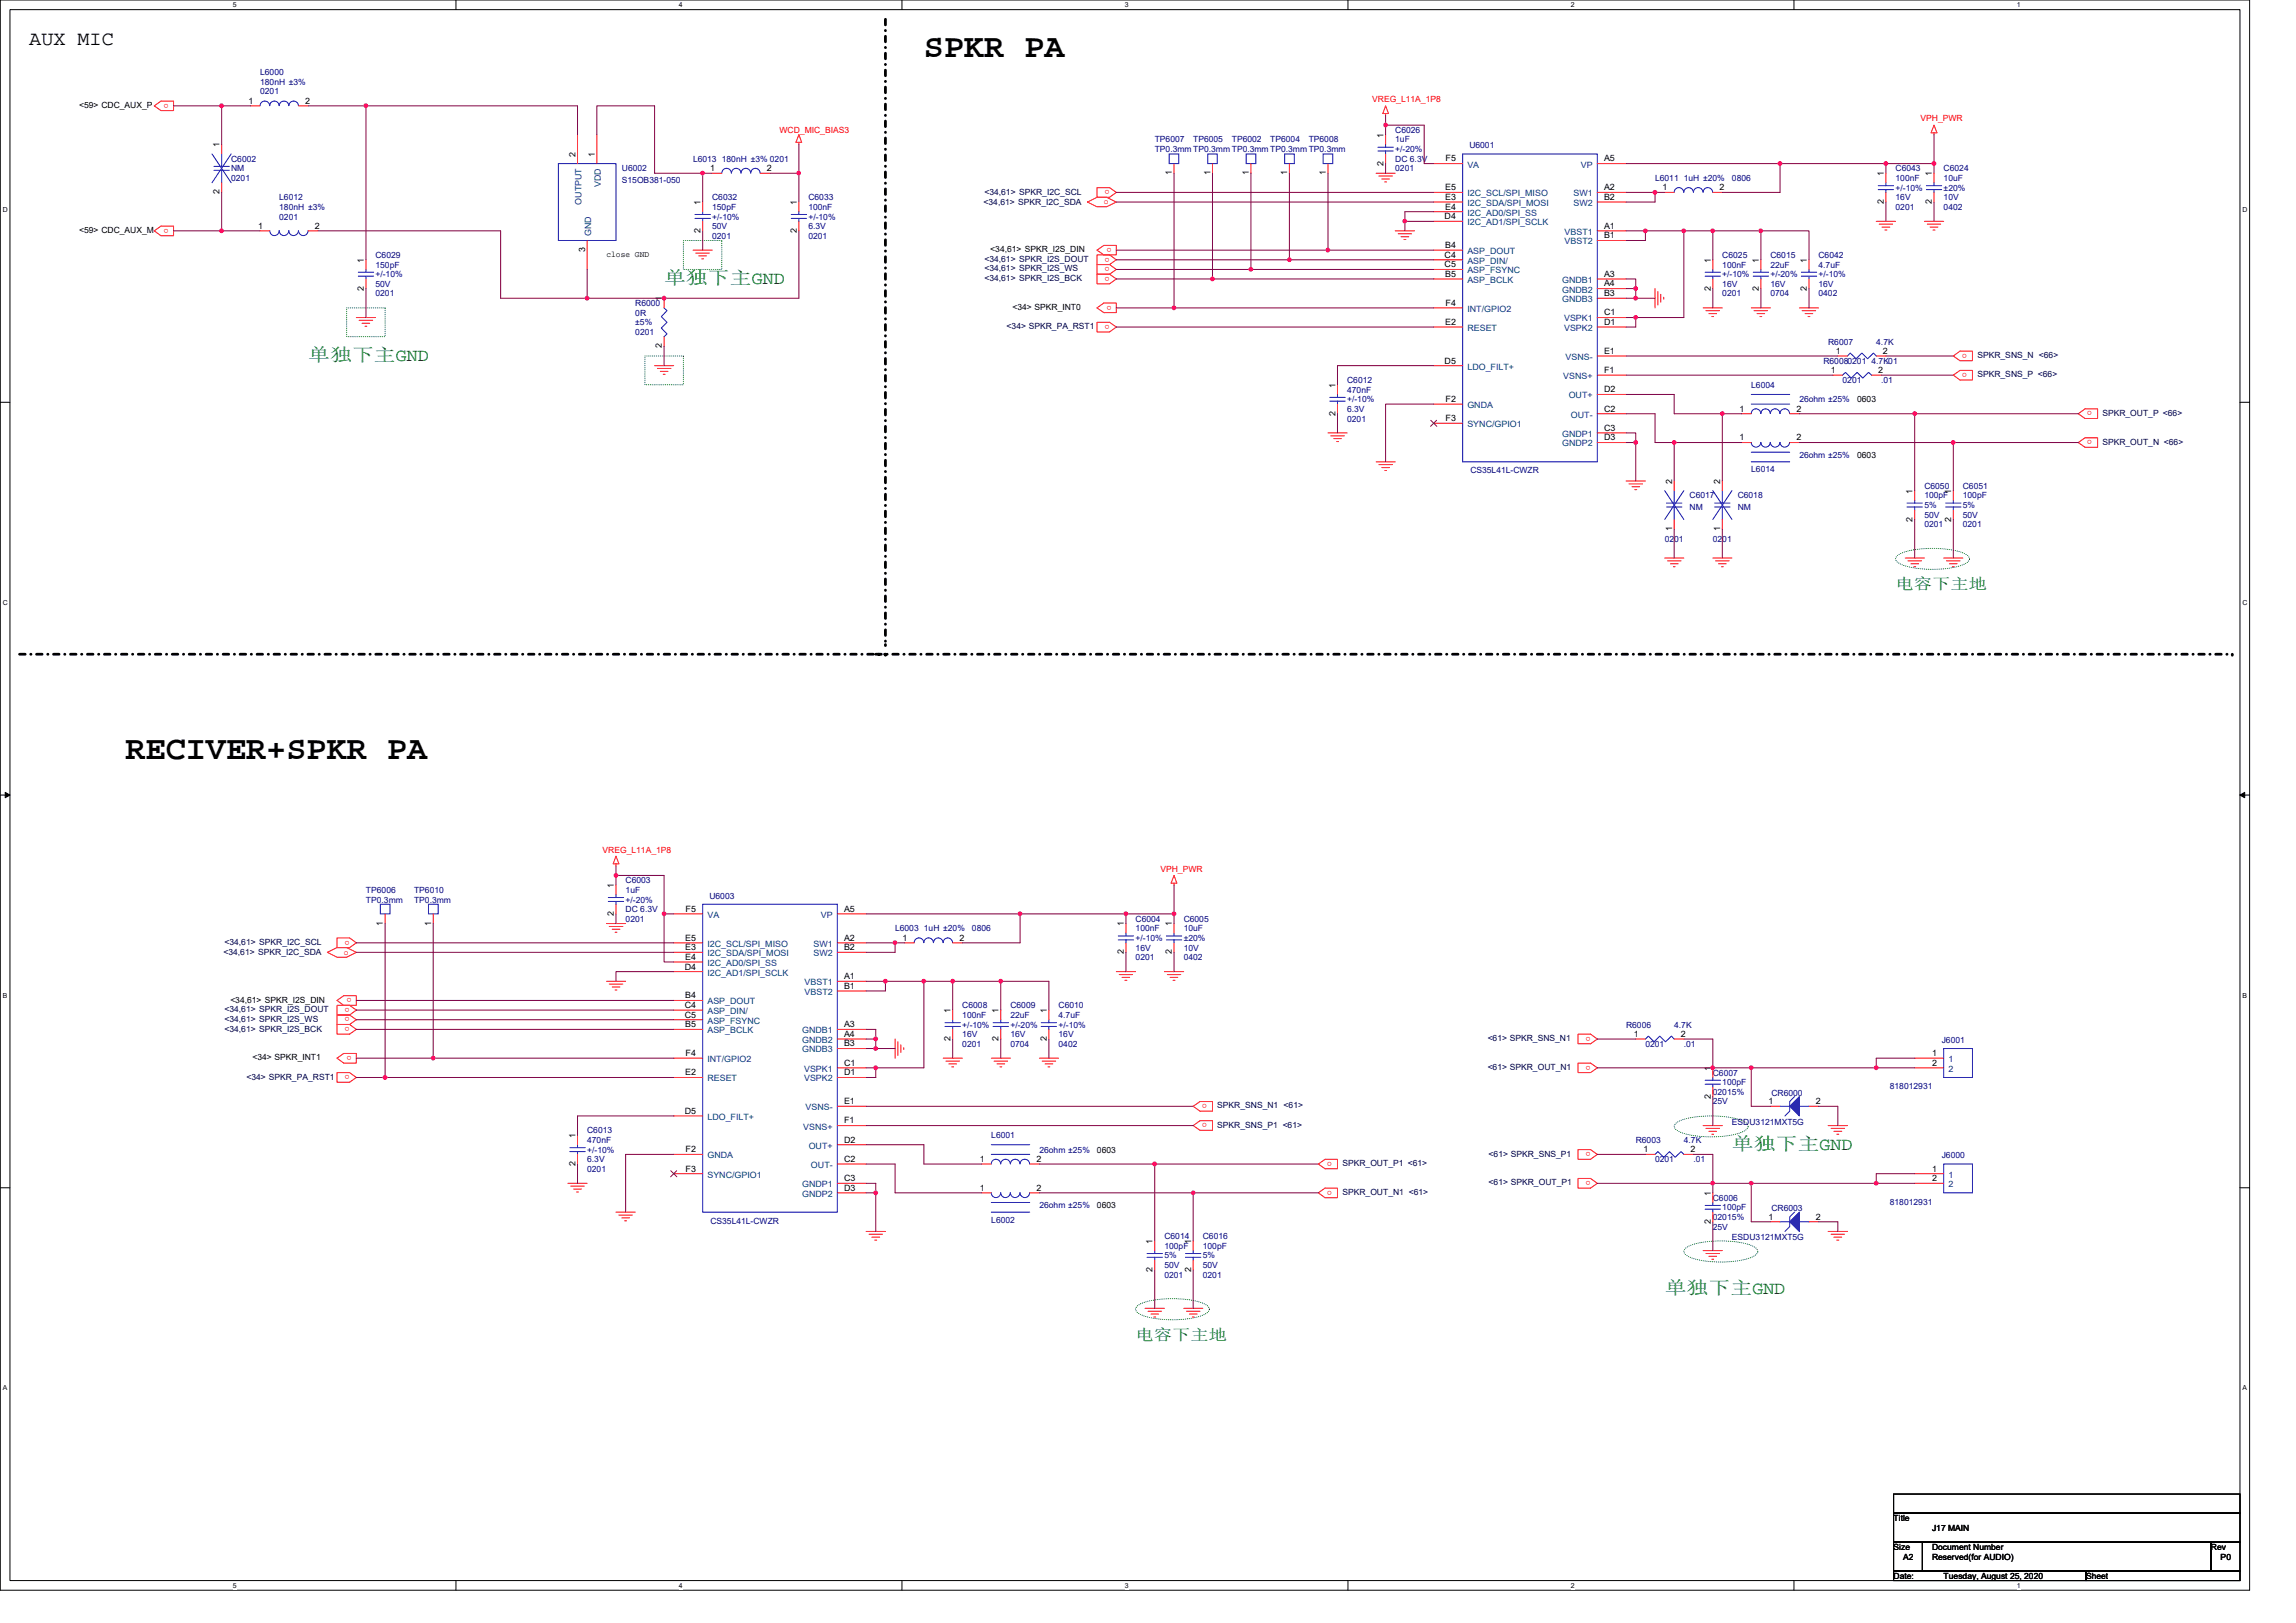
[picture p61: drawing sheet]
<svg xmlns="http://www.w3.org/2000/svg" width="297mm" height="210mm" viewBox="0 0 297 210" stroke-linecap="round" stroke-linejoin="round" font-family="sans-serif">
<defs><g id="words">
<g font-size="4.3">
<text x="119.5" y="7.4">SPKR PA</text>
<text x="16.2" y="98.2">RECIVER+SPKR PA</text>
</g>
<text font-size="2.6" x="3.8" y="5.8">AUX MIC</text>
<g font-size="2.3" fill="#008000">
<text x="85.9" y="36.7">单独下主GND</text>
<text x="39.9" y="46.7">单独下主GND</text>
<text x="224.1" y="148.7">单独下主GND</text>
<text x="215.4" y="167.4">单独下主GND</text>
</g>
<g font-size="2" fill="#008000">
<text x="245.2" y="76.3">电容下主地</text>
<text x="146.9" y="173.4">电容下主地</text>
</g>
<g font-size="1.1" fill="#000080">
<text x="33.7" y="9.7">L6000</text>
<text x="33.7" y="11">180nH ±3%</text>
<text x="33.7" y="12.2">0201</text>
<text x="180.5" y="17.2">C6026</text>
<text x="29.9" y="20.9">C6002</text>
<text x="29.9" y="22.2">NM</text>
<text x="29.9" y="23.4">0201</text>
<text x="80.5" y="22.2">U6002</text>
<text x="80.5" y="23.7">S15OB381-050</text>
<text x="89.7" y="20.9">L6013 180nH ±3% 0201</text>
<text x="149.4" y="18.4">TP6007</text>
<text x="149.4" y="19.7">TP0.3mm TP0.3mm TP0.3mm TP0.3mm TP0.3mm</text>
<text x="154.4" y="18.4">TP6005</text>
<text x="159.4" y="18.4">TP6002</text>
<text x="164.3" y="18.4">TP6004</text>
<text x="169.3" y="18.4">TP6008</text>
<text x="180.5" y="18.4">1uF</text>
<text x="180.5" y="22.2">0201</text>
<text x="180.5" y="20.9">DC 6.3V</text>
<text x="180.5" y="19.7">+/-20%</text>
<text x="190.1" y="19.2">U6001</text>
<text x="214.1" y="23.4">L6011 1uH ±20%</text>
<text x="224.1" y="23.4">0806</text>
<text x="245.2" y="22.2">C6043</text>
<text x="245.2" y="23.4">100nF</text>
<text x="251.5" y="22.2">C6024</text>
<text x="251.5" y="23.4">10uF</text>
<text x="36.1" y="25.9">L6012</text>
<text x="36.1" y="27.2">180nH ±3%</text>
<text x="36.1" y="28.4">0201</text>
<text x="92.1" y="25.9">C6032</text>
<text x="92.1" y="27.2">150pF</text>
<text x="92.1" y="29.7">50V</text>
<text x="92.1" y="28.4">+/-10%</text>
<text x="104.6" y="25.9">C6033</text>
<text x="104.6" y="27.2">100nF</text>
<text x="104.6" y="29.7">6.3V</text>
<text x="104.6" y="28.4">+/-10%</text>
<text x="245.2" y="27.2">0201</text>
<text x="245.2" y="25.9">16V</text>
<text x="245.2" y="24.7">+/-10%</text>
<text x="251.5" y="27.2">0402</text>
<text x="251.5" y="25.9">10V</text>
<text x="251.5" y="24.7">±20%</text>
<text x="48.6" y="33.4">C6029</text>
<text x="48.6" y="34.6">150pF</text>
<text x="48.6" y="35.9">+/-10%</text>
<text x="92.1" y="30.9">0201</text>
<text x="104.6" y="30.9">0201</text>
<text x="222.8" y="33.4">C6025</text>
<text x="222.8" y="34.6">100nF</text>
<text x="222.8" y="35.9">+/-10%</text>
<text x="229" y="33.4">C6015</text>
<text x="229" y="34.6">22uF</text>
<text x="229" y="35.9">+/-20%</text>
<text x="235.3" y="33.4">C6042</text>
<text x="235.3" y="34.6">4.7uF</text>
<text x="235.3" y="35.9">+/-10%</text>
<text x="48.6" y="38.4">0201</text>
<text x="48.6" y="37.1">50V</text>
<text x="82.2" y="39.6">R6000</text>
<text x="82.2" y="40.9">0R</text>
<text x="222.8" y="38.4">0201</text>
<text x="222.8" y="37.1">16V</text>
<text x="229" y="38.4">0704</text>
<text x="229" y="37.1">16V</text>
<text x="235.3" y="38.4">0402</text>
<text x="235.3" y="37.1">16V</text>
<text x="82.2" y="42.1">±5%</text>
<text x="82.2" y="43.3">0201</text>
<text x="235.9" y="47.1">R60080201</text>
<text x="236.5" y="44.6">R6007</text>
<text x="242.1" y="47.1">4.7K.01</text>
<text x="242.7" y="44.6">4.7K</text>
<text x="174.3" y="49.6">C6012</text>
<text x="174.3" y="50.8">470nF</text>
<text x="174.3" y="53.3">6.3V</text>
<text x="174.3" y="52">+/-10%</text>
<text x="226.6" y="50.2">L6004</text>
<text x="232.8" y="52">26ohm ±25%</text>
<text x="238.4" y="49.6">0201</text>
<text x="243.4" y="49.6">.01</text>
<text x="174.3" y="54.5">0201</text>
<text x="232.8" y="59.3">26ohm ±25%</text>
<text x="190.2" y="61.3">CS35L41L-CWZR</text>
<text x="218.6" y="64.5">C6017</text>
<text x="218.6" y="66">NM</text>
<text x="224.8" y="64.5">C6018</text>
<text x="224.8" y="66">NM</text>
<text x="226.6" y="61.1">L6014</text>
<text x="249" y="63.2">C6050</text>
<text x="249" y="64.5">100pF</text>
<text x="249" y="65.7">5%</text>
<text x="253.9" y="63.2">C6051</text>
<text x="253.9" y="64.5">100pF</text>
<text x="253.9" y="65.7">5%</text>
<text x="215.4" y="70.1">0201</text>
<text x="221.6" y="70.1">0201</text>
<text x="249" y="68.2">0201</text>
<text x="249" y="67">50V</text>
<text x="253.9" y="68.2">0201</text>
<text x="253.9" y="67">50V</text>
<text x="47.3" y="115.5">TP6006</text>
<text x="47.3" y="116.8">TP0.3mm</text>
<text x="53.6" y="115.5">TP6010</text>
<text x="53.6" y="116.8">TP0.3mm</text>
<text x="80.9" y="114.3">C6003</text>
<text x="80.9" y="115.5">1uF</text>
<text x="80.9" y="119.3">0201</text>
<text x="80.9" y="118">DC 6.3V</text>
<text x="80.9" y="116.8">+/-20%</text>
<text x="91.8" y="116.3">U6003</text>
<text x="146.9" y="119.3">C6004</text>
<text x="153.1" y="119.3">C6005</text>
<text x="115.8" y="120.5">L6003 1uH ±20%</text>
<text x="125.7" y="120.5">0806</text>
<text x="146.9" y="120.5">100nF</text>
<text x="146.9" y="124.2">0201</text>
<text x="146.9" y="123">16V</text>
<text x="146.9" y="121.8">+/-10%</text>
<text x="153.1" y="120.5">10uF</text>
<text x="153.1" y="124.2">0402</text>
<text x="153.1" y="123">10V</text>
<text x="153.1" y="121.8">±20%</text>
<text x="124.5" y="130.4">C6008</text>
<text x="124.5" y="131.7">100nF</text>
<text x="130.7" y="130.4">C6009</text>
<text x="130.7" y="131.7">22uF</text>
<text x="136.9" y="130.4">C6010</text>
<text x="136.9" y="131.7">4.7uF</text>
<text x="124.5" y="135.4">0201</text>
<text x="124.5" y="134.2">16V</text>
<text x="124.5" y="132.9">+/-10%</text>
<text x="130.7" y="135.4">0704</text>
<text x="130.7" y="134.2">16V</text>
<text x="130.7" y="132.9">+/-20%</text>
<text x="136.9" y="135.4">0402</text>
<text x="136.9" y="134.2">16V</text>
<text x="136.9" y="132.9">+/-10%</text>
<text x="210.4" y="132.9">R6006</text>
<text x="212.9" y="135.4">0201</text>
<text x="216.6" y="132.9">4.7K</text>
<text x="217.8" y="135.4">.01</text>
<text x="251.2" y="134.9">J6001</text>
<text x="221.6" y="139.2">C6007</text>
<text x="221.6" y="141.7">02015%</text>
<text x="221.6" y="142.9">25V</text>
<text x="222.8" y="140.4">100pF</text>
<text x="229.2" y="141.8">CR6000</text>
<text x="244.5" y="140.9">818012931</text>
<text x="76" y="146.6">C6013</text>
<text x="76" y="147.9">470nF</text>
<text x="76" y="149.1">+/-10%</text>
<text x="128.2" y="147.3">L6001</text>
<text x="134.5" y="149.1">26ohm ±25%</text>
<text x="211.6" y="147.9">R6003</text>
<text x="217.8" y="147.9">4.7K</text>
<text x="224.1" y="145.5">ESDU3121MXT5G</text>
<text x="251.2" y="149.9">J6000</text>
<text x="76" y="151.6">0201</text>
<text x="76" y="150.4">6.3V</text>
<text x="214.1" y="150.4">0201</text>
<text x="219.1" y="150.4">.01</text>
<text x="221.6" y="155.3">C6006</text>
<text x="244.5" y="155.9">818012931</text>
<text x="91.9" y="158.3">CS35L41L-CWZR</text>
<text x="128.2" y="158.2">L6002</text>
<text x="134.5" y="156.3">26ohm ±25%</text>
<text x="150.6" y="160.3">C6014</text>
<text x="150.6" y="161.6">100pF</text>
<text x="155.6" y="160.3">C6016</text>
<text x="155.6" y="161.6">100pF</text>
<text x="221.6" y="157.8">02015%</text>
<text x="221.6" y="159.1">25V</text>
<text x="222.8" y="156.6">100pF</text>
<text x="224.1" y="160.4">ESDU3121MXT5G</text>
<text x="229.2" y="156.7">CR6003</text>
<text x="150.6" y="165.3">0201</text>
<text x="150.6" y="164.1">50V</text>
<text x="150.6" y="162.8">5%</text>
<text x="155.6" y="165.3">0201</text>
<text x="155.6" y="164.1">50V</text>
<text x="155.6" y="162.8">5%</text>
</g>
<g font-size="1.1">
<text x="10.2" y="14">&lt;59&gt; CDC_AUX_P</text>
<text x="32.1" y="13.4">1</text>
<text x="39.5" y="13.4">2</text>
<text x="179" y="17.8" transform="rotate(-90 179 17.8)">1</text>
<text x="28.4" y="19" transform="rotate(-90 28.4 19)">1</text>
<text x="74.4" y="20.3" transform="rotate(-90 74.4 20.3)">2</text>
<text x="76.9" y="20.3" transform="rotate(-90 76.9 20.3)">1</text>
<text x="91.9" y="22.1">1</text>
<text x="99.2" y="22.1">2</text>
<text x="151.6" y="22.7" transform="rotate(-90 151.6 22.7)">1</text>
<text x="156.6" y="22.7" transform="rotate(-90 156.6 22.7)">1</text>
<text x="161.6" y="22.7" transform="rotate(-90 161.6 22.7)">1</text>
<text x="166.5" y="22.7" transform="rotate(-90 166.5 22.7)">1</text>
<text x="171.5" y="22.7" transform="rotate(-90 171.5 22.7)">1</text>
<text x="179" y="21.4" transform="rotate(-90 179 21.4)">2</text>
<text x="187" y="20.9">F5</text>
<text x="207.5" y="20.9">A5</text>
<text x="243.7" y="22.8" transform="rotate(-90 243.7 22.8)">1</text>
<text x="249.9" y="22.8" transform="rotate(-90 249.9 22.8)">1</text>
<text x="28.4" y="25.1" transform="rotate(-90 28.4 25.1)">2</text>
<text x="33.4" y="29.6">1</text>
<text x="40.7" y="29.6">2</text>
<text x="90.6" y="26.5" transform="rotate(-90 90.6 26.5)">1</text>
<text x="103.1" y="26.5" transform="rotate(-90 103.1 26.5)">1</text>
<text x="186.9" y="28.4">D4</text>
<text x="187" y="25.9">E3</text>
<text x="187" y="27.1">E4</text>
<text x="187" y="24.6">E5</text>
<text x="207.5" y="24.6">A2</text>
<text x="207.5" y="25.9">B2</text>
<text x="207.5" y="29.6">A1</text>
<text x="215.1" y="24.6">1</text>
<text x="222.5" y="24.6">2</text>
<text x="243.7" y="26.4" transform="rotate(-90 243.7 26.4)">2</text>
<text x="249.9" y="26.4" transform="rotate(-90 249.9 26.4)">2</text>
<text x="10.2" y="30.1">&lt;59&gt; CDC_AUX_M</text>
<text x="47.1" y="34" transform="rotate(-90 47.1 34)">1</text>
<text x="75.7" y="32.6" transform="rotate(-90 75.7 32.6)">3</text>
<text x="78.5" y="33.3">close GND</text>
<text x="90.6" y="30.1" transform="rotate(-90 90.6 30.1)">2</text>
<text x="103.1" y="30.1" transform="rotate(-90 103.1 30.1)">2</text>
<text x="128.1" y="32.6">&lt;34,61&gt; SPKR_I2S_DIN</text>
<text x="186.9" y="33.3">C4</text>
<text x="186.9" y="34.6">C5</text>
<text x="187" y="32.1">B4</text>
<text x="187" y="35.8">B5</text>
<text x="207.5" y="35.8">A3</text>
<text x="207.5" y="30.8">B1</text>
<text x="221.3" y="34" transform="rotate(-90 221.3 34)">1</text>
<text x="227.5" y="34" transform="rotate(-90 227.5 34)">1</text>
<text x="233.8" y="34" transform="rotate(-90 233.8 34)">1</text>
<text x="47.1" y="37.6" transform="rotate(-90 47.1 37.6)">2</text>
<text x="85.6" y="39" transform="rotate(-90 85.6 39)">1</text>
<text x="131" y="40.1">&lt;34&gt; SPKR_INT0</text>
<text x="187" y="39.6">F4</text>
<text x="207.5" y="37.1">A4</text>
<text x="207.5" y="38.3">B3</text>
<text x="207.5" y="40.8">C1</text>
<text x="221.3" y="37.6" transform="rotate(-90 221.3 37.6)">2</text>
<text x="227.5" y="37.6" transform="rotate(-90 227.5 37.6)">2</text>
<text x="233.8" y="37.6" transform="rotate(-90 233.8 37.6)">2</text>
<text x="85.6" y="45.1" transform="rotate(-90 85.6 45.1)">2</text>
<text x="186.9" y="47">D5</text>
<text x="187" y="42">E2</text>
<text x="207.5" y="45.8">E1</text>
<text x="207.5" y="42">D1</text>
<text x="237.5" y="45.8">1</text>
<text x="243.6" y="45.8">2</text>
<text x="172.8" y="53.8" transform="rotate(-90 172.8 53.8)">2</text>
<text x="172.8" y="50.2" transform="rotate(-90 172.8 50.2)">1</text>
<text x="187" y="52">F2</text>
<text x="207.5" y="53.3">C2</text>
<text x="207.5" y="48.3">F1</text>
<text x="207.5" y="50.8">D2</text>
<text x="225.1" y="53.3">1</text>
<text x="232.4" y="53.3">2</text>
<text x="236.9" y="48.3">1</text>
<text x="240.3" y="52">0603</text>
<text x="243" y="48.3">2</text>
<text x="187" y="54.5">F3</text>
<text x="207.5" y="55.7">C3</text>
<text x="207.5" y="57">D3</text>
<text x="225.1" y="57">1</text>
<text x="232.4" y="57">2</text>
<text x="240.3" y="59.3">0603</text>
<text x="216.3" y="62.6" transform="rotate(-90 216.3 62.6)">2</text>
<text x="222.5" y="62.6" transform="rotate(-90 222.5 62.6)">2</text>
<text x="247.4" y="63.9" transform="rotate(-90 247.4 63.9)">1</text>
<text x="252.4" y="63.9" transform="rotate(-90 252.4 63.9)">1</text>
<text x="216.3" y="68.7" transform="rotate(-90 216.3 68.7)">1</text>
<text x="222.5" y="68.7" transform="rotate(-90 222.5 68.7)">1</text>
<text x="247.4" y="67.5" transform="rotate(-90 247.4 67.5)">2</text>
<text x="252.4" y="67.5" transform="rotate(-90 252.4 67.5)">2</text>
<text x="49.5" y="119.7" transform="rotate(-90 49.5 119.7)">1</text>
<text x="55.8" y="119.7" transform="rotate(-90 55.8 119.7)">1</text>
<text x="79.4" y="118.5" transform="rotate(-90 79.4 118.5)">2</text>
<text x="79.4" y="114.9" transform="rotate(-90 79.4 114.9)">1</text>
<text x="88.7" y="118">F5</text>
<text x="109.2" y="118">A5</text>
<text x="145.4" y="119.9" transform="rotate(-90 145.4 119.9)">1</text>
<text x="151.6" y="119.9" transform="rotate(-90 151.6 119.9)">1</text>
<text x="88.6" y="125.4">D4</text>
<text x="88.6" y="122.9">E3</text>
<text x="88.6" y="124.2">E4</text>
<text x="88.6" y="121.7">E5</text>
<text x="109.2" y="121.7">A2</text>
<text x="109.2" y="122.9">B2</text>
<text x="116.8" y="121.7">1</text>
<text x="124.1" y="121.7">2</text>
<text x="145.4" y="123.5" transform="rotate(-90 145.4 123.5)">2</text>
<text x="151.6" y="123.5" transform="rotate(-90 151.6 123.5)">2</text>
<text x="29.8" y="129.7">&lt;34,61&gt; SPKR_I2S_DIN</text>
<text x="88.6" y="130.4">C4</text>
<text x="88.6" y="131.7">C5</text>
<text x="88.6" y="129.2">B4</text>
<text x="109.2" y="126.7">A1</text>
<text x="109.2" y="127.9">B1</text>
<text x="123" y="131.1" transform="rotate(-90 123 131.1)">1</text>
<text x="129.2" y="131.1" transform="rotate(-90 129.2 131.1)">1</text>
<text x="135.4" y="131.1" transform="rotate(-90 135.4 131.1)">1</text>
<text x="32.7" y="137.2">&lt;34&gt; SPKR_INT1</text>
<text x="88.6" y="132.9">B5</text>
<text x="88.7" y="136.6">F4</text>
<text x="109.2" y="132.9">A3</text>
<text x="109.2" y="134.2">A4</text>
<text x="109.2" y="135.4">B3</text>
<text x="109.2" y="137.9">C1</text>
<text x="123" y="134.7" transform="rotate(-90 123 134.7)">2</text>
<text x="129.2" y="134.7" transform="rotate(-90 129.2 134.7)">2</text>
<text x="135.4" y="134.7" transform="rotate(-90 135.4 134.7)">2</text>
<text x="211.4" y="134.2">1</text>
<text x="217.5" y="134.2">2</text>
<text x="250" y="136.6">1</text>
<text x="250" y="137.9">2</text>
<text x="88.6" y="139.1">E2</text>
<text x="109.2" y="139.1">D1</text>
<text x="109.2" y="142.9">E1</text>
<text x="221.3" y="142.2" transform="rotate(-90 221.3 142.2)">2</text>
<text x="221.3" y="138.5" transform="rotate(-90 221.3 138.5)">1</text>
<text x="228.8" y="142.9">1</text>
<text x="234.9" y="142.9">2</text>
<text x="74.4" y="147.2" transform="rotate(-90 74.4 147.2)">1</text>
<text x="88.6" y="144.1">D5</text>
<text x="88.7" y="149.1">F2</text>
<text x="109.2" y="145.4">F1</text>
<text x="109.2" y="147.8">D2</text>
<text x="141.9" y="149.1">0603</text>
<text x="212.6" y="149.1">1</text>
<text x="218.7" y="149.1">2</text>
<text x="74.4" y="150.9" transform="rotate(-90 74.4 150.9)">2</text>
<text x="88.7" y="151.6">F3</text>
<text x="109.2" y="150.3">C2</text>
<text x="109.2" y="152.8">C3</text>
<text x="109.2" y="154.1">D3</text>
<text x="126.7" y="154.1">1</text>
<text x="126.7" y="150.3">1</text>
<text x="134.1" y="154.1">2</text>
<text x="134.1" y="150.3">2</text>
<text x="221.3" y="154.7" transform="rotate(-90 221.3 154.7)">1</text>
<text x="250" y="151.6">1</text>
<text x="250" y="152.8">2</text>
<text x="141.9" y="156.3">0603</text>
<text x="149.1" y="160.9" transform="rotate(-90 149.1 160.9)">1</text>
<text x="154.1" y="160.9" transform="rotate(-90 154.1 160.9)">1</text>
<text x="221.3" y="158.3" transform="rotate(-90 221.3 158.3)">2</text>
<text x="228.8" y="157.8">1</text>
<text x="234.9" y="157.8">2</text>
<text x="149.1" y="164.5" transform="rotate(-90 149.1 164.5)">2</text>
<text x="154.1" y="164.5" transform="rotate(-90 154.1 164.5)">2</text>
<text x="245" y="196.8">Title</text>
<text x="245" y="200.5">Size</text>
<text x="246.2" y="201.8">A2</text>
<text x="250" y="200.5">Document Number</text>
<text x="250" y="201.8">Reserved(for AUDIO)</text>
<text x="250" y="198">J17 MAIN</text>
<text x="286" y="200.5">Rev</text>
<text x="287.3" y="201.8">P0</text>
<text x="245" y="204.3">Date:</text>
<text x="251.5" y="204.3">Tuesday, August 25, 2020</text>
<text x="269.9" y="204.3">Sheet</text>
</g>
<g font-size="1.1" fill="#f00">
<text x="21.8" y="13.4" transform="rotate(180 21.8 13.4)">o</text>
<text x="100.9" y="17.2">WCD_MIC_BIAS3</text>
<text x="177.5" y="13.2">VREG_L11A_1P8</text>
<text x="248.5" y="15.7">VPH_PWR</text>
<text x="21.8" y="29.6" transform="rotate(180 21.8 29.6)">o</text>
<text x="142.8" y="26.4">o</text>
<text x="143.5" y="24.6" transform="rotate(180 143.5 24.6)">o</text>
<text x="143.5" y="33.3" transform="rotate(180 143.5 33.3)">o</text>
<text x="143.5" y="34.6" transform="rotate(180 143.5 34.6)">o</text>
<text x="143.5" y="35.8" transform="rotate(180 143.5 35.8)">o</text>
<text x="143.8" y="32.1" transform="rotate(180 143.8 32.1)">o</text>
<text x="143.8" y="39.5" transform="rotate(180 143.8 39.5)">o</text>
<text x="143.5" y="42" transform="rotate(180 143.5 42)">o</text>
<text x="254.4" y="45.8" transform="rotate(180 254.4 45.8)">o</text>
<text x="254.4" y="48.3" transform="rotate(180 254.4 48.3)">o</text>
<text x="270.6" y="53.2" transform="rotate(180 270.6 53.2)">o</text>
<text x="270.6" y="57" transform="rotate(180 270.6 57)">o</text>
<text x="78" y="110.3">VREG_L11A_1P8</text>
<text x="150.1" y="112.8">VPH_PWR</text>
<text x="44.5" y="123.5">o</text>
<text x="45.2" y="121.7" transform="rotate(180 45.2 121.7)">o</text>
<text x="45.2" y="130.4" transform="rotate(180 45.2 130.4)">o</text>
<text x="45.2" y="131.6" transform="rotate(180 45.2 131.6)">o</text>
<text x="45.5" y="129.2" transform="rotate(180 45.5 129.2)">o</text>
<text x="45.2" y="132.9" transform="rotate(180 45.2 132.9)">o</text>
<text x="45.5" y="136.6" transform="rotate(180 45.5 136.6)">o</text>
<text x="205.8" y="134.1" transform="rotate(180 205.8 134.1)">o</text>
<text x="205.8" y="137.9" transform="rotate(180 205.8 137.9)">o</text>
<text x="45.2" y="139.1" transform="rotate(180 45.2 139.1)">o</text>
<text x="156.1" y="142.9" transform="rotate(180 156.1 142.9)">o</text>
<text x="156.1" y="145.3" transform="rotate(180 156.1 145.3)">o</text>
<text x="205.8" y="149.1" transform="rotate(180 205.8 149.1)">o</text>
<text x="172.3" y="150.3" transform="rotate(180 172.3 150.3)">o</text>
<text x="172.3" y="154.1" transform="rotate(180 172.3 154.1)">o</text>
<text x="205.8" y="152.8" transform="rotate(180 205.8 152.8)">o</text>
</g>
<g font-size="1.1" fill="#004080">
<text x="189.8" y="21.7">VA</text>
<text x="204.5" y="21.7">VP</text>
<text x="75.2" y="26.5" transform="rotate(-90 75.2 26.5)">OUTPUT</text>
<text x="77.7" y="24.2" transform="rotate(-90 77.7 24.2)">VDD</text>
<text x="189.8" y="29.1">I2C_AD1/SPI_SCLK</text>
<text x="189.8" y="26.6">I2C_SDA/SPI_MOSI</text>
<text x="189.8" y="27.9">I2C_AD0/SPI_SS</text>
<text x="189.8" y="25.4">I2C_SCL/SPI_MISO</text>
<text x="203.6" y="25.4">SW1</text>
<text x="203.6" y="26.6">SW2</text>
<text x="76.5" y="30.5" transform="rotate(-90 76.5 30.5)">GND</text>
<text x="189.8" y="32.9">ASP_DOUT</text>
<text x="189.8" y="34.1">ASP_DIN/</text>
<text x="189.8" y="35.4">ASP_FSYNC</text>
<text x="202.4" y="30.4">VBST1</text>
<text x="202.4" y="31.6">VBST2</text>
<text x="189.8" y="36.6">ASP_BCLK</text>
<text x="189.8" y="40.3">INT/GPIO2</text>
<text x="202.1" y="36.6">GNDB1</text>
<text x="202.1" y="37.8">GNDB2</text>
<text x="202.1" y="39.1">GNDB3</text>
<text x="202.4" y="41.6">VSPK1</text>
<text x="189.8" y="47.8">LDO_FILT+</text>
<text x="189.8" y="42.8">RESET</text>
<text x="202.4" y="42.8">VSPK2</text>
<text x="202.5" y="46.6">VSNS-</text>
<text x="189.8" y="52.8">GNDA</text>
<text x="202.2" y="49">VSNS+</text>
<text x="202.9" y="51.5">OUT+</text>
<text x="189.8" y="55.3">SYNC/GPIO1</text>
<text x="202.1" y="56.5">GNDP1</text>
<text x="202.1" y="57.8">GNDP2</text>
<text x="203.2" y="54">OUT-</text>
<text x="91.5" y="118.7">VA</text>
<text x="106.2" y="118.7">VP</text>
<text x="91.5" y="123.7">I2C_SDA/SPI_MOSI</text>
<text x="91.5" y="125">I2C_AD0/SPI_SS</text>
<text x="91.5" y="122.5">I2C_SCL/SPI_MISO</text>
<text x="105.2" y="122.5">SW1</text>
<text x="105.2" y="123.7">SW2</text>
<text x="91.5" y="129.9">ASP_DOUT</text>
<text x="91.5" y="131.2">ASP_DIN/</text>
<text x="91.5" y="126.2">I2C_AD1/SPI_SCLK</text>
<text x="104.1" y="127.5">VBST1</text>
<text x="104.1" y="128.7">VBST2</text>
<text x="91.5" y="133.7">ASP_BCLK</text>
<text x="91.5" y="132.4">ASP_FSYNC</text>
<text x="91.5" y="137.4">INT/GPIO2</text>
<text x="103.8" y="133.7">GNDB1</text>
<text x="103.8" y="134.9">GNDB2</text>
<text x="103.8" y="136.2">GNDB3</text>
<text x="252.1" y="137.4">1</text>
<text x="91.5" y="139.9">RESET</text>
<text x="104" y="138.7">VSPK1</text>
<text x="104" y="139.9">VSPK2</text>
<text x="104.2" y="143.6">VSNS-</text>
<text x="252.1" y="138.7">2</text>
<text x="91.5" y="144.9">LDO_FILT+</text>
<text x="91.5" y="149.9">GNDA</text>
<text x="103.9" y="146.1">VSNS+</text>
<text x="104.6" y="148.6">OUT+</text>
<text x="91.5" y="152.4">SYNC/GPIO1</text>
<text x="103.8" y="153.6">GNDP1</text>
<text x="103.8" y="154.8">GNDP2</text>
<text x="104.9" y="151.1">OUT-</text>
<text x="252.1" y="152.4">1</text>
<text x="252.1" y="153.6">2</text>
</g>
<g font-size="1.1" fill="#000040">
<text x="127.3" y="26.5">&lt;34,61&gt; SPKR_I2C_SDA</text>
<text x="127.4" y="25.2">&lt;34,61&gt; SPKR_I2C_SCL</text>
<text x="127.4" y="33.9">&lt;34,61&gt; SPKR_I2S_DOUT</text>
<text x="127.4" y="35.1">&lt;34,61&gt; SPKR_I2S_WS</text>
<text x="127.4" y="36.4">&lt;34,61&gt; SPKR_I2S_BCK</text>
<text x="130.2" y="42.6">&lt;34&gt; SPKR_PA_RST1</text>
<text x="255.8" y="46.3">SPKR_SNS_N &lt;66&gt;</text>
<text x="255.8" y="48.8">SPKR_SNS_P &lt;66&gt;</text>
<text x="272" y="53.8">SPKR_OUT_P &lt;66&gt;</text>
<text x="272" y="57.5">SPKR_OUT_N &lt;66&gt;</text>
<text x="28.9" y="123.6">&lt;34,61&gt; SPKR_I2C_SDA</text>
<text x="29" y="122.2">&lt;34,61&gt; SPKR_I2C_SCL</text>
<text x="29" y="131">&lt;34,61&gt; SPKR_I2S_DOUT</text>
<text x="29" y="132.2">&lt;34,61&gt; SPKR_I2S_WS</text>
<text x="29" y="133.5">&lt;34,61&gt; SPKR_I2S_BCK</text>
<text x="192.5" y="134.7">&lt;61&gt; SPKR_SNS_N1</text>
<text x="31.9" y="139.7">&lt;34&gt; SPKR_PA_RST1</text>
<text x="157.5" y="143.4">SPKR_SNS_N1 &lt;61&gt;</text>
<text x="192.5" y="138.4">&lt;61&gt; SPKR_OUT_N1</text>
<text x="157.5" y="145.9">SPKR_SNS_P1 &lt;61&gt;</text>
<text x="192.6" y="149.6">&lt;61&gt; SPKR_SNS_P1</text>
<text x="173.7" y="150.9">SPKR_OUT_P1 &lt;61&gt;</text>
<text x="173.7" y="154.6">SPKR_OUT_N1 &lt;61&gt;</text>
<text x="192.6" y="153.4">&lt;61&gt; SPKR_OUT_P1</text>
</g>
<g font-size=".9">
<text x="30.1" y="1">5</text>
<text x="87.8" y="1">4</text>
<text x="145.5" y="1">3</text>
<text x="203.2" y="1">2</text>
<text x="260.9" y="1">1</text>
<text x=".4" y="27.5">D</text>
<text x="290.1" y="27.5">D</text>
<text x=".4" y="78.3">C</text>
<text x="290.1" y="78.3">C</text>
<text x=".4" y="129.1">B</text>
<text x="290.1" y="129.1">B</text>
<text x=".4" y="179.9">A</text>
<text x="290.1" y="179.9">A</text>
<text x="30.1" y="205.4">5</text>
<text x="87.8" y="205.4">4</text>
<text x="145.5" y="205.4">3</text>
<text x="203.2" y="205.4">2</text>
<text x="260.9" y="205.4">1</text>
</g>
</g></defs>
<path d="M0 0h291v205.7h-291zM1.3 1.2h288.5v203.3h-288.5z" fill="none" stroke="#000" stroke-width=".13"/>
<g fill="#fff">
<path d="M30.1 .1h.5v1h-.5z"/>
<path d="M30.1 204.6h.5v1h-.5z"/>
</g>
<path d="M59 0v1.2M59 204.5v1.2" fill="none" stroke="#000" stroke-width=".13"/>
<g fill="#fff">
<path d="M87.8 .1h.5v1h-.5z"/>
<path d="M87.8 204.6h.5v1h-.5z"/>
</g>
<path d="M116.7 0v1.2M116.7 204.5v1.2" fill="none" stroke="#000" stroke-width=".13"/>
<g fill="#fff">
<path d="M145.5 .1h.5v1h-.5z"/>
<path d="M145.5 204.6h.5v1h-.5z"/>
</g>
<path d="M174.4 0v1.2M174.4 204.5v1.2" fill="none" stroke="#000" stroke-width=".13"/>
<g fill="#fff">
<path d="M203.2 .1h.5v1h-.5z"/>
<path d="M203.2 204.6h.5v1h-.5z"/>
</g>
<path d="M232.1 0v1.2M232.1 204.5v1.2" fill="none" stroke="#000" stroke-width=".13"/>
<g fill="#fff">
<path d="M260.9 .1h.5v1h-.5z"/>
<path d="M260.9 204.6h.5v1h-.5z"/>
<path d="M.4 26.6h.6v1h-.6z"/>
<path d="M290.1 26.6h.6v1h-.6z"/>
<path d="M.4 77.4h.6v1h-.6z"/>
<path d="M290.1 77.4h.6v1h-.6z"/>
</g>
<path d="M0 52h1.3M289.8 52h1.2" fill="none" stroke="#000" stroke-width=".13"/>
<g fill="#fff">
<path d="M.4 128.3h.5v1h-.5z"/>
<path d="M290.1 128.3h.6v1h-.6z"/>
</g>
<path d="M0 102.9h1.3M289.8 102.9h1.2" fill="none" stroke="#000" stroke-width=".13"/>
<path d="M.7 102.5l.6 .4-.6 .3zM289.8 102.9l.6-.4v.7z" fill="#000" stroke="#000" stroke-width=".13"/>
<g fill="#fff">
<path d="M.4 179.1h.5v1h-.5z"/>
<path d="M290.1 179.1h.6v1h-.6z"/>
</g>
<path d="M0 153.7h1.3M289.8 153.7h1.2M245 199.5h3.7v3.7h-3.7zM245 193.3h44.8v2.5h-44.8zM245 195.8h44.8v3.7h-44.8zM248.7 199.5h37.3v3.7h-37.3zM286 199.5h3.8v3.7h-3.8zM245 203.2h24.9v1.3h-24.9zM269.9 203.2h19.9v1.3h-19.9z" fill="none" stroke="#000" stroke-width=".13"/>
<path d="M114.6 2.5v80.9M2.5 84.6h112.1M113.3 84.6h175.5M114.6 84.6h.1M114.6 83.4h.1M288.8 84.6h.1" fill="none" stroke="#000" stroke-width=".36" stroke-dasharray=".7 .7 0 .7"/>
<path d="M44.8 39.8h5v3.8h-5zM88.4 31.1h5v3.8h-5zM83.4 46.1h5v3.7h-5zM245.3 72a5.9 5.9 0 0 1 3.8-1 11.1 11.1 0 0 1 5.3 .8l.3 .2 .1 .3a1.63 1.63 0 0 1-1.4 1 13.9 13.9 0 0 1-7.4-.2l-.7-.5-.1-.3zM216.7 145.5a5.9 5.9 0 0 1 3.7-1.1 11.1 11.1 0 0 1 5.4 .8l.3 .3 .1 .2a1.63 1.63 0 0 1-1.4 1 13.9 13.9 0 0 1-7.4-.2l-.7-.5-.1-.3zM147 169.1a5.8 5.8 0 0 1 3.7-1.1 11.1 11.1 0 0 1 5.4 .8l.3 .3 .1 .3a1.61 1.61 0 0 1-1.4 .9 13.7 13.7 0 0 1-7.4-.2l-.7-.4-.1-.3zM217.9 161.6a5.9 5.9 0 0 1 3.8-1 11.1 11.1 0 0 1 5.3 .8l.3 .2 .1 .3a1.62 1.62 0 0 1-1.4 1 13.8 13.8 0 0 1-7.3-.2l-.8-.5-.1-.3z" fill="none" stroke="#008000" stroke-width=".13"/>
<g fill="none" stroke="#f00" stroke-width=".13">
<path d="M20 13.7l.8-.6h1.7v1.2h-1.7zM28.7 18.7v1.2M32.4 13.7h1.3M38.6 13.7h1.3M74.7 17.4v3.8M77.2 17.4v3.8M103.4 17.4l.3 1h-.7zM103.4 18.4v.3M179.3 17.4v1.3M179.3 19.9v1.3M179.3 13.7l.3 1h-.7zM179.3 14.7v.2"/>
<path d="M250.2 17.2v.2M250.2 16.2l.4 1h-.8zM20 29.9l.8-.6h1.7v1.2h-1.7zM28.7 23.6v1.3M33.7 29.9h1.2M39.9 29.9h1.2M47.3 33.6v1.3M47.3 36.1v1.2M76 31.1v3.8M85.9 38.6v1.2M89.7 32.4h2.4M90 32.7h1.8"/>
<path d="M90.4 33.1h1M90.8 33.5h.2M90.9 26.1v1.3M90.9 28.6v1.3M92.1 22.4h1.3M98.4 22.4h1.2M103.4 26.1v1.3M103.4 28.6v1.3M140.7 26.1l1.2-.6h1.3l1.2 .6-1.2 .7h-1.3zM141.9 32.4l.9-.6h1.6v1.2h-1.6zM141.9 39.8l.9-.6h1.6v1.2h-1.6zM141.9 24.3h1.6l.9 .6-.9 .6h-1.6z"/>
<path d="M141.9 33h1.6l.9 .6-.9 .6h-1.6zM141.9 35.5h1.6l.9 .6-.9 .6h-1.6zM143.5 34.2l.9 .7-.9 .6M143.5 34.2h-1.6v1.3h1.6M151.9 21.2v1.2M156.9 21.2v1.2M161.8 21.2v1.2M166.8 21.2v1.2M171.8 21.2v1.2M178 22.4h2.5M178.4 22.8h1.7M178.8 23.2h1"/>
<path d="M179.2 23.5h.2M180.5 29.9h2.5M180.9 30.2h1.7M181.2 30.6h1.1M181.6 31h.3M185.5 32.4h3.7M185.5 36.1h3.7M185.5 33.6h3.7M185.5 34.9h3.7M185.5 28.6h3.7M185.5 26.1h3.7M185.5 27.4h3.7"/>
<path d="M185.5 24.9h3.7M185.5 39.8h3.7M185.5 21.2h3.7M206.6 29.9h3.8M206.6 24.9h3.8M206.6 36.1h3.8M206.6 37.3h3.8M206.6 31.1h3.8M206.6 21.2h3.8M206.6 26.1h3.8M206.6 38.6h3.8M214.1 37.3v2.5"/>
<path d="M214.5 37.7v1.8M214.9 38.1v1M215.2 38.5v.2M215.4 24.9h1.2M220.3 39.8h2.5M221.6 24.9h1.2M221.6 33.6v1.3M221.6 36.1v1.2M226.6 39.8h2.4M227.8 33.6v1.3M227.8 36.1v1.2M232.8 39.8h2.5"/>
<path d="M234 33.6v1.3M234 36.1v1.2M242.7 28.6h2.5M243.1 29h1.8M243.5 29.4h1M243.9 29.8h.2M244 22.4v1.2M244 24.9v1.2M249 28.6h2.5M249.3 29h1.8M249.7 29.4h1M250.1 29.8h.2"/>
<path d="M250.2 22.4v1.2M250.2 24.9v1.2M46.1 41.1h2.5M46.5 41.4h1.7M46.8 41.8h1M47.2 42.2h.3M84.7 47.3h2.5M85 47.7h1.8M85.4 48h1M85.8 48.4h.2M85.9 43.6v1.2M141.9 41.7h1.6l.9 .6-.9 .6h-1.6z"/>
<path d="M171.8 56h2.5M172.2 56.4h1.7M172.5 56.7h1M172.9 57.1h.3M173 49.8v1.2M173 52.3v1.2M178 59.8h2.5M185.5 47.3h3.7M185.5 42.3h3.7M185.5 52.3h3.7M185.5 54.8h3.7M206.6 41.1h3.8"/>
<path d="M206.6 53.5h3.8M206.6 56h3.8M206.6 42.3h3.8M206.6 51h3.8M206.6 57.3h3.8M206.6 46.1h3.8M206.6 48.5h3.8M220.7 40.2h1.8M221.1 40.6h1M221.5 41h.2M225.3 53.5h1.3M225.3 57.3h1.3"/>
<path d="M226.9 40.2h1.8M227.3 40.6h1M227.7 41h.2M231.5 53.5h1.3M231.5 57.3h1.3M233.1 40.2h1.8M233.5 40.6h1M233.9 41h.2M237.1 48.5h1.3M237.8 46.1h1.2M242.1 48.5h1.3M242.7 46.1h1.3"/>
<path d="M252.7 46.1l.9-.7h1.6v1.3h-1.6zM252.7 48.5l.9-.6h1.6v1.3h-1.6zM268.9 53.5l.8-.6h1.7v1.2h-1.7zM268.9 57.3l.8-.7h1.7v1.3h-1.7zM178.4 60.1h1.7M178.8 60.5h1M179.2 60.9h.2M210.4 62.2h2.5M210.8 62.6h1.7M211.1 63h1M211.5 63.4h.2M215.4 72.2h2.4"/>
<path d="M215.7 72.6h1.8M216.1 72.9h1M216.5 73.3h.2M216.6 67.2v1.3M216.6 62.2v1.3M221.6 72.2h2.5M222 72.6h1.7M222.3 72.9h1M222.7 73.3h.2M222.8 67.2v1.3M222.8 62.2v1.3M246.5 72.2h2.5"/>
<path d="M246.8 72.6h1.8M247.2 72.9h1M247.6 73.3h.2M247.7 63.5v1.2M247.7 66v1.2M251.5 72.2h2.4M251.8 72.6h1.8M252.2 72.9h1M252.6 73.3h.2M252.7 63.5v1.2M252.7 66v1.2M49.8 118.2v1.3"/>
<path d="M56 118.2v1.3M78.5 119.5h2.4M78.8 119.9h1.8M79.7 114.5v1.3M79.7 117v1.2M79.7 110.8l.4 1h-.8zM79.7 111.8v.2M87.2 118.2h3.7M108.3 118.2h3.8M145.7 119.5v1.2M151.9 114.3v.2M151.9 119.5v1.2"/>
<path d="M151.9 113.3l.3 1h-.7zM42.4 123.2l1.2-.6h1.2l1.3 .6-1.3 .6h-1.2zM43.6 121.3h1.6l.9 .7-.9 .6h-1.6zM43.6 130.1h1.6l.9 .6-.9 .6h-1.6zM43.6 132.5h1.6l.9 .7-.9 .6h-1.6zM43.6 138.8h1.6l.9 .6-.9 .6h-1.6zM43.6 129.4l.9-.6h1.6v1.3h-1.6zM43.6 136.9l.9-.6h1.6v1.2h-1.6zM45.2 131.3h-1.6v1.2h1.6M45.2 131.3l.9 .6-.9 .6M78.5 127h2.4M78.8 127.3h1.8"/>
<path d="M79.2 120.2h1M79.2 127.7h1M79.6 120.6h.2M79.6 128.1h.2M87.2 129.4h3.7M87.2 133.2h3.7M87.2 130.7h3.7M87.2 131.9h3.7M87.2 125.7h3.7M87.2 139.4h3.7M87.2 123.2h3.7M87.2 124.5h3.7"/>
<path d="M87.2 122h3.7M87.2 136.9h3.7M108.3 127h3.8M108.3 122h3.8M108.3 133.2h3.8M108.3 134.4h3.8M108.3 128.2h3.8M108.3 123.2h3.8M108.3 135.7h3.8M108.3 138.2h3.8M108.3 139.4h3.8M115.8 134.4v2.5"/>
<path d="M116.2 134.8v1.7M116.5 135.2v1M116.9 135.6v.2M117 122h1.3M122 136.9h2.5M122.4 137.3h1.7M122.8 137.6h1M123.1 138h.3M123.3 122h1.2M123.3 130.7v1.2M123.3 133.2v1.2M128.2 136.9h2.5"/>
<path d="M128.6 137.3h1.8M129 137.6h1M129.4 138h.2M129.5 130.7v1.2M129.5 133.2v1.2M134.5 136.9h2.4M134.8 137.3h1.8M135.2 137.6h1M135.6 138h.2M135.7 130.7v1.2M135.7 133.2v1.2M144.4 125.7h2.5"/>
<path d="M144.8 126.1h1.7M145.2 126.4h1M145.5 126.8h.3M145.7 122v1.2M150.6 125.7h2.5M151 126.1h1.8M151.4 126.4h1M151.8 126.8h.2M151.9 122v1.2M204.1 133.8h1.7l.8 .6-.8 .6h-1.7zM204.1 137.5h1.7l.8 .7-.8 .6h-1.7zM211.6 134.4h1.3"/>
<path d="M216.6 134.4h1.2M221.6 138.2v1.2M247.7 136.9h3.8M247.7 138.2h3.8M73.5 153.1h2.5M73.8 153.5h1.8M74.2 153.8h1M74.6 154.2h.2M74.7 146.9v1.2M74.7 149.4v1.2M79.7 156.8h2.5M80.1 157.2h1.7"/>
<path d="M80.5 157.6h.9M80.8 157.9h.3M87.2 144.4h3.7M87.2 149.4h3.7M87.2 151.8h3.7M108.3 150.6h3.8M108.3 153.1h3.8M108.3 148.1h3.8M108.3 154.3h3.8M108.3 143.1h3.8M108.3 145.6h3.8M112.1 159.3h2.5"/>
<path d="M112.4 159.7h1.8M127 154.3h1.2M127 150.6h1.2M133.2 154.3h1.3M133.2 150.6h1.3M154.4 143.1l.9-.6h1.6v1.3h-1.6zM154.4 145.6l.9-.6h1.6v1.2h-1.6zM170.6 150.6l.8-.6h1.6v1.2h-1.6zM170.6 154.3l.8-.6h1.6v1.3h-1.6zM204.1 148.7h1.7l.8 .7-.8 .6h-1.7zM204.1 152.5h1.7l.8 .6-.8 .6h-1.7zM212.9 149.4h1.2"/>
<path d="M217.8 149.4h1.3M220.3 145.6h2.5M220.7 146h1.8M221.1 146.4h1M221.5 146.7h.2M221.6 154.3v1.3M221.6 156.8v1.3M221.6 140.7v1.2M229 143.1h1.3M229 158.1h1.3M234 143.1h1.3M234 158.1h1.3"/>
<path d="M236.5 145.6h2.5M236.5 159.3h2.5M236.9 146h1.7M236.9 159.7h1.7M237.3 146.4h1M237.6 146.7h.3M247.7 151.8h3.8M247.7 153.1h3.8M112.8 160.1h1M113.2 160.4h.2M148.1 169.3h2.5M148.5 169.7h1.8"/>
<path d="M148.9 170h1M149.3 170.4h.2M149.4 160.5v1.3M149.4 163v1.3M153.1 169.3h2.5M153.5 169.7h1.8M153.9 170h1M154.3 170.4h.2M154.4 160.5v1.3M154.4 163v1.3M220.3 161.8h2.5M220.7 162.2h1.8"/>
<path d="M221.1 162.5h1M221.5 162.9h.2M237.3 160.1h1M237.6 160.4h.3"/>
</g>
<g fill="none" stroke="#00f" stroke-width=".13">
<path d="M27.4 19.9l2.5 3.7M28.7 19.9v1.6M29.9 19.9l-2.5 3.7M34.9 13.7a.61 .61 0 0 0-.6-.6 .61 .61 0 0 0-.6 .6M36.1 13.7a.6 .6 0 0 0-.6-.6 .6 .6 0 0 0-.6 .6M37.4 13.7a.61 .61 0 0 0-.7-.6 .61 .61 0 0 0-.6 .6M38.6 13.7a.61 .61 0 0 0-.6-.6 .61 .61 0 0 0-.6 .6M151.3 19.9h1.2v1.3h-1.2zM156.2 19.9h1.3v1.3h-1.3zM161.2 19.9h1.3v1.3h-1.3zM166.2 19.9h1.2v1.3h-1.2zM171.2 19.9h1.2v1.3h-1.2z"/>
<path d="M178.3 19h2M178.3 19.5h2M179.3 18.7v.3M179.3 19.5v.4M189.2 19.9h17.4v39.9h-17.4zM27.7 21.5h2M27.7 22h2M28.7 22v1.6M34.9 29.8a.6 .6 0 0 0 .6 .7 .6 .6 0 0 0 .6-.7M36.1 29.8a.61 .61 0 0 0 .6 .7 .61 .61 0 0 0 .7-.7M37.4 29.8a.61 .61 0 0 0 .6 .7 .61 .61 0 0 0 .6-.7 .62 .62 0 0 0 .6 .7 .62 .62 0 0 0 .7-.7M46.4 35.2h1.9"/>
<path d="M46.4 35.7h1.9M47.3 34.9v.3M47.3 35.7v.4M72.2 21.2h7.5v9.9h-7.5zM85.9 39.8l.4 .4-.7 .8 .7 .7-.7 .7 .7 .8-.4 .4M89.9 27.7h2M89.9 28.3h2M90.9 27.4v.3M90.9 28.3v.3M94.6 22.4a.61 .61 0 0 0-.6-.6 .61 .61 0 0 0-.6 .6M95.9 22.4a.61 .61 0 0 0-.7-.6 .61 .61 0 0 0-.6 .6M97.1 22.4a.61 .61 0 0 0-.6-.6 .61 .61 0 0 0-.6 .6"/>
<path d="M98.3 22.4a.6 .6 0 0 0-.6-.6 .6 .6 0 0 0-.6 .6M102.4 27.7h1.9M102.4 28.3h1.9M103.4 27.4v.3M103.4 28.3v.3M216.6 24.9a.61 .61 0 0 1 .6-.6 .61 .61 0 0 1 .6 .6 .63 .63 0 0 1 .6-.6 .63 .63 0 0 1 .7 .6M219.1 24.9a.61 .61 0 0 1 .6-.6 .61 .61 0 0 1 .6 .6M220.3 24.9a.61 .61 0 0 1 .7-.6 .61 .61 0 0 1 .6 .6M220.6 35.2h2M220.6 35.7h2M221.6 34.9v.3M221.6 35.7v.4"/>
<path d="M226.8 35.2h2M226.8 35.7h2M227.8 34.9v.3M227.8 35.7v.4M233 35.2h2M233 35.7h2M234 34.9v.3M234 35.7v.4M243 24h2M243 24.5h2M244 23.6v.4M244 24.5v.4"/>
<path d="M249.2 24h2M249.2 24.5h2M250.2 23.6v.4M250.2 24.5v.4M172 51.4h2M172 51.9h2M173 51v.4M173 51.9v.4M226.6 57.2a.61 .61 0 0 0 .6 .6 .61 .61 0 0 0 .6-.6M226.6 58.5h4.9M226.6 59.8h4.9M226.6 52.3h4.9"/>
<path d="M226.6 51h4.9M227.8 53.5a.61 .61 0 0 0-.6-.6 .61 .61 0 0 0-.6 .6M227.8 57.2a.6 .6 0 0 0 .6 .6 .6 .6 0 0 0 .6-.6M229 53.5a.6 .6 0 0 0-.6-.6 .6 .6 0 0 0-.6 .6M229 57.2a.61 .61 0 0 0 .7 .6 .61 .61 0 0 0 .6-.6 .62 .62 0 0 0 .6 .6 .62 .62 0 0 0 .6-.6M231.5 53.5a.62 .62 0 0 0-.6-.6 .62 .62 0 0 0-.6 .6 .61 .61 0 0 0-.6-.6 .61 .61 0 0 0-.7 .6M238.4 48.5l.4-.3 .7 .7 .8-.7 .7 .7 .7-.7 .4 .3M239 46.1l.4-.4 .7 .7 .8-.7 .7 .7 .8-.7 .3 .4M215.4 63.5l2.4 3.7M215.6 65.6h2M215.6 65.1h2M216.6 65.6v1.6"/>
<path d="M216.6 63.5v1.6M217.8 63.5l-2.4 3.7M221.6 63.5l2.5 3.7M221.8 65.6h2M221.8 65.1h2M222.8 65.6v1.6M222.8 63.5v1.6M224.1 63.5l-2.5 3.7M246.7 65.1h2M246.7 65.6h2M247.7 64.7v.4M247.7 65.6v.4"/>
<path d="M251.7 65.1h2M251.7 65.6h2M252.7 64.7v.4M252.7 65.6v.4M49.2 117h1.3v1.2h-1.3zM55.4 117h1.3v1.2h-1.3zM78.7 116.1h2M78.7 116.6h2M79.7 115.8v.3M79.7 116.6v.4M90.9 117h17.4v39.8h-17.4zM119.5 122a.61 .61 0 0 0-.6-.7 .61 .61 0 0 0-.6 .7"/>
<path d="M120.8 122a.61 .61 0 0 0-.7-.7 .61 .61 0 0 0-.6 .7M122 122a.61 .61 0 0 0-.6-.7 .61 .61 0 0 0-.6 .7M122.3 132.3h1.9M122.3 132.8h1.9M123.2 122a.6 .6 0 0 0-.6-.7 .6 .6 0 0 0-.6 .7M123.3 131.9v.4M123.3 132.8v.4M128.5 132.3h2M128.5 132.8h2M129.5 131.9v.4M129.5 132.8v.4M134.7 132.3h2"/>
<path d="M134.7 132.8h2M135.7 131.9v.4M135.7 132.8v.4M144.7 121.1h2M144.7 121.6h2M145.7 120.7v.4M145.7 121.6v.4M150.9 121.1h2M150.9 121.6h2M151.9 120.7v.4M151.9 121.6v.4M212.9 134.4l.4-.4 .7 .8 .7-.8 .8 .8 .7-.8 .4 .4"/>
<path d="M220.6 139.8h2M221.6 139.4v.4M251.5 135.7h3.7v3.7h-3.7zM73.7 148.5h2M73.7 149h2M74.7 148.1v.4M74.7 149v.4M128.2 154.3a.6 .6 0 0 0 .6 .6 .6 .6 0 0 0 .7-.6M128.2 155.6h5M128.2 156.8h5M128.2 149.4h5M128.2 148.1h5"/>
<path d="M129.5 150.6a.6 .6 0 0 0-.7-.6 .6 .6 0 0 0-.6 .6M129.5 154.3a.61 .61 0 0 0 .6 .6 .61 .61 0 0 0 .6-.6M130.7 150.6a.61 .61 0 0 0-.6-.6 .61 .61 0 0 0-.6 .6M130.7 154.3a.61 .61 0 0 0 .6 .6 .61 .61 0 0 0 .6-.6 .62 .62 0 0 0 .7 .6 .62 .62 0 0 0 .6-.6M133.2 150.6a.63 .63 0 0 0-.6-.6 .63 .63 0 0 0-.7 .6 .61 .61 0 0 0-.6-.6 .61 .61 0 0 0-.6 .6M214.1 149.4l.4-.4 .7 .7 .8-.7 .7 .7 .8-.7 .3 .4M220.6 156h2M220.6 156.4h2M220.6 140.3h2M221.6 155.6v.4M221.6 156.4v.4M221.6 140.3v.4"/>
<path d="M230.3 143.1h1.2M230.3 158.1h1.2M232.2 141.9l-.7 .6v1.3l-.6 .6M232.2 156.8l-.7 .6v1.3l-.6 .6M232.8 143.1h1.2M232.8 158.1h1.2M251.5 150.6h3.7v3.7h-3.7zM148.4 162.2h2M148.4 162.7h2M149.4 161.8v.4M149.4 162.7v.3M153.4 162.2h2"/>
<path d="M153.4 162.7h2M154.4 161.8v.4M154.4 162.7v.3"/>
</g>
<path d="M185.1 54.4l.8 .8M185.9 54.4l-.8 .8M86.8 151.5l.8 .8M87.5 151.5l-.7 .8" fill="none" stroke="#804000" stroke-width=".13"/>
<g fill="#00f" stroke="#00f" stroke-width=".13">
<path d="M232.8 141.9v2.5l-1.3-1.3z" fill-rule="evenodd"/>
<path d="M232.8 156.8v2.5l-1.3-1.2z" fill-rule="evenodd"/>
</g>
<g fill="none" stroke="#800040" stroke-width=".13">
<path d="M22.5 13.7h6.2M28.7 13.7h3.7M28.7 13.7v5M39.9 13.7h7.4M47.3 13.7v19.9M47.3 13.7h27.4v3.7M77.2 17.4v-3.7h7.5v8.7h6.2M103.4 18.7v3.7M179.3 16.2v1.2M179.3 14.9v1.3M179.3 16.2h5v5h1.2M250.2 17.4v3.8"/>
<path d="M22.5 29.9h6.2M28.7 29.9h5M28.7 24.9v5M41.1 29.9h23.7v8.7h11.2M47.3 37.3v3.8M76 34.9v3.7M90.9 22.4h1.2M90.9 22.4v3.7M90.9 29.9v2.5M99.6 22.4h3.8M103.4 22.4v3.7M103.4 29.9v8.7h-27.4"/>
<path d="M144.4 26.1h41.1M144.4 24.9h41.1M144.4 34.9h17.4M144.4 36.1h12.5M144.4 39.8h7.5M144.4 33.6h22.4M144.4 32.4h27.4M151.9 22.4v17.4M151.9 39.8h33.6M156.9 36.1h28.6M156.9 22.4v13.7M161.8 22.4v12.5"/>
<path d="M161.8 34.9h23.7M166.8 33.6h18.7M166.8 22.4v11.2M171.8 22.4v10M171.8 32.4h13.7M179.3 21.2v1.2M181.8 28.6h3.7M181.8 28.6v1.3M185.5 27.4h-3.7v1.2M210.4 21.2h19.9M210.4 38.6h3.7M210.4 24.9h3.7"/>
<path d="M210.4 29.9h2.5M210.4 36.1h1.2v1.2M210.4 37.3h1.2M211.6 37.3v1.3M212.9 29.9v1.2h-2.5M212.9 29.9h8.7M214.1 24.9h1.3M214.1 24.9v1.2h-3.7M217.8 29.9v11.2h-6.2M221.6 29.9h6.2M221.6 29.9v3.7M221.6 37.3v2.5"/>
<path d="M227.8 29.9v3.7M227.8 37.3v2.5M227.8 29.9h6.2v3.7M234 37.3v2.5M244 21.2v1.2M244 26.1v2.5M244 21.2h6.2M244 21.2h-13.7v3.7h-7.5M250.2 21.2v1.2M250.2 26.1v2.5M85.9 44.8v2.5M144.4 42.3h41.1"/>
<path d="M173 53.5v2.5M185.5 47.3h-12.5v2.5M185.5 52.3h-6.2v7.5M210.4 46.1h27.4M210.4 48.5h26.7M210.4 51h6.2v2.5h6.2M210.4 53.5h3.7v3.8h2.5M210.4 41.1h1.2M210.4 56h1.2v1.3M210.4 57.3h1.2v4.9M211.6 41.1v1.2h-1.2M225.3 53.5h-2.5v8.7"/>
<path d="M225.3 57.3h-8.7v4.9M232.8 53.5h36.1M232.8 57.3h36.1M243.4 48.5h9.3M244 46.1h8.7M247.7 53.5v10M252.7 57.3v6.2M216.6 68.5v3.7M222.8 68.5v3.7M247.7 67.2v5M252.7 67.2v5M49.8 119.5v19.9h37.4"/>
<path d="M56 119.5v17.4M79.7 113.3h6.2v4.9M79.7 112v1.3M79.7 113.3v1.2M79.7 118.2v1.3M85.9 118.2h1.3M85.9 118.2v6.3h1.3M112.1 118.2h19.9M132 118.2v3.8h-7.5M132 118.2h13.7M145.7 118.2h6.2M145.7 118.2v1.3"/>
<path d="M151.9 114.5v3.7M151.9 118.2v1.3M46.1 122h41.1M46.1 123.2h41.1M46.1 136.9h9.9M46.1 129.4h41.1M46.1 130.7h41.1M46.1 131.9h41.1M46.1 133.2h41.1M46.1 139.4h3.7M56 136.9h31.2M87.2 125.7h-7.5v1.3"/>
<path d="M112.1 133.2h1.2v1.2M112.1 134.4h1.2M112.1 135.7h1.2M112.1 138.2h1.2M112.1 127h2.5M112.1 122h3.7M113.3 134.4v1.3M113.3 138.2v1.2h-1.2M113.3 135.7h2.5M114.6 127v1.2h-2.5M114.6 127h4.9M115.8 122h1.2"/>
<path d="M115.8 122v1.2h-3.7M119.5 127h3.8M119.5 127v11.2h-6.2M123.3 127h6.2M123.3 127v3.7M123.3 134.4v2.5M129.5 127v3.7M129.5 134.4v2.5M129.5 127h6.2v3.7M135.7 134.4v2.5M145.7 123.2v2.5M151.9 123.2v2.5"/>
<path d="M206.6 138.2h15M206.6 134.4h5M217.8 134.4h3.8v3.8M221.6 138.2h5M226.6 138.2v4.9h2.4M226.6 138.2h21.1M247.7 136.9h-5v1.3M74.7 150.6v2.5M87.2 144.4h-12.5v2.5M87.2 149.4h-6.3v7.4M112.1 153.1h1.2v1.2M112.1 154.3h1.2"/>
<path d="M112.1 148.1h7.4v2.5h7.5M112.1 150.6h3.7v3.7h11.2M112.1 143.1h42.3M112.1 145.6h42.3M113.3 154.3v5M134.5 150.6h14.9M134.5 154.3h19.9M149.4 150.6h21.2M149.4 150.6v9.9M154.4 154.3h16.2M154.4 154.3v6.2M206.6 149.4h6.3"/>
<path d="M206.6 153.1h15M219.1 149.4h2.5v3.7M221.6 153.1h5M221.6 141.9v3.7M221.6 153.1v1.2M221.6 158.1v3.7M226.6 153.1v5h2.4M226.6 153.1h21.1M235.3 158.1h2.5v1.2M235.3 143.1h2.5v2.5M247.7 151.8h-5v1.3M149.4 164.3v5"/>
<path d="M154.4 164.3v5"/>
</g>
<g fill="#f0f" stroke="#f0f" stroke-width=".13">
<circle cx="28.7" cy="13.7" r=".24"/>
<circle cx="28.7" cy="29.9" r=".23"/>
<circle cx="90.9" cy="22.4" r=".23"/>
<circle cx="103.3" cy="22.4" r=".23"/>
<circle cx="76" cy="38.6" r=".24"/>
<circle cx="85.9" cy="38.6" r=".24"/>
<circle cx="179.3" cy="16.2" r=".23"/>
<circle cx="230.3" cy="21.2" r=".24"/>
<circle cx="244" cy="21.2" r=".24"/>
<circle cx="250.2" cy="21.2" r=".24"/>
<circle cx="214.1" cy="24.9" r=".24"/>
<circle cx="181.7" cy="28.6" r=".24"/>
<circle cx="212.9" cy="29.9" r=".24"/>
<circle cx="217.8" cy="29.9" r=".24"/>
<circle cx="221.6" cy="29.9" r=".23"/>
<circle cx="227.8" cy="29.9" r=".23"/>
<circle cx="161.8" cy="34.8" r=".24"/>
<circle cx="156.9" cy="36.1" r=".24"/>
<circle cx="211.6" cy="37.3" r=".24"/>
<circle cx="211.6" cy="38.6" r=".24"/>
<circle cx="151.9" cy="39.8" r=".24"/>
<circle cx="211.6" cy="41.1" r=".24"/>
<circle cx="222.8" cy="53.5" r=".23"/>
<circle cx="247.7" cy="53.5" r=".23"/>
<circle cx="211.6" cy="57.2" r=".24"/>
<circle cx="252.7" cy="57.2" r=".24"/>
<circle cx="166.8" cy="33.6" r=".24"/>
<circle cx="171.8" cy="32.3" r=".24"/>
<circle cx="85.9" cy="118.2" r=".24"/>
<circle cx="132" cy="118.2" r=".24"/>
<circle cx="151.9" cy="118.2" r=".24"/>
<circle cx="145.7" cy="118.2" r=".24"/>
<circle cx="115.8" cy="122" r=".23"/>
<circle cx="114.5" cy="126.9" r=".24"/>
<circle cx="119.5" cy="126.9" r=".24"/>
<circle cx="123.2" cy="126.9" r=".24"/>
<circle cx="129.5" cy="126.9" r=".24"/>
<circle cx="113.3" cy="134.4" r=".24"/>
<circle cx="113.3" cy="135.7" r=".24"/>
<circle cx="56" cy="136.9" r=".24"/>
<circle cx="113.3" cy="138.1" r=".24"/>
<circle cx="149.4" cy="150.6" r=".24"/>
<circle cx="113.3" cy="154.3" r=".24"/>
<circle cx="154.4" cy="154.3" r=".23"/>
<circle cx="242.7" cy="138.1" r=".24"/>
<circle cx="226.6" cy="138.1" r=".24"/>
<circle cx="221.6" cy="138.1" r=".24"/>
<circle cx="242.7" cy="153.1" r=".24"/>
<circle cx="226.6" cy="153.1" r=".24"/>
<circle cx="221.6" cy="153.1" r=".23"/>
<circle cx="79.7" cy="113.2" r=".24"/>
<circle cx="47.3" cy="13.7" r=".24"/>
<circle cx="49.8" cy="139.4" r=".24"/>
<circle cx="216.6" cy="57.2" r=".24"/>
</g>
<use href="#words"/>
</svg>
